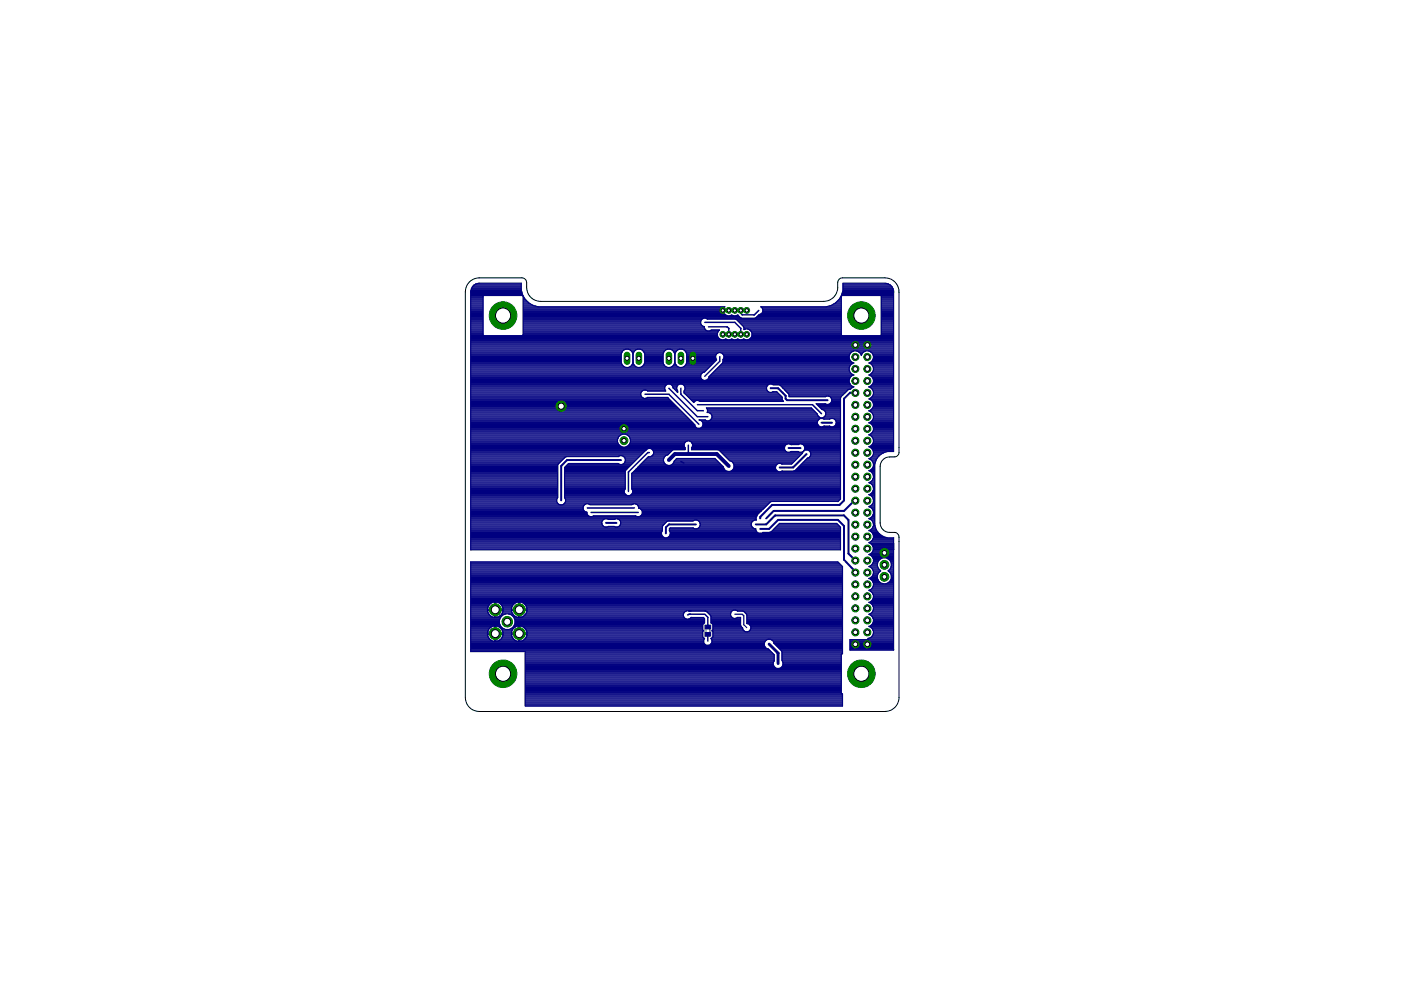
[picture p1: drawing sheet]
<svg xmlns="http://www.w3.org/2000/svg" width="297mm" height="210mm" viewBox="0 0 297 210" stroke-linecap="round" stroke-linejoin="round" font-family="sans-serif">
<path d="M149.4 132.5h1.3v2.4h-1.3zM149.7 133.3v.9M150.4 133.3v.9" fill="none" stroke="#808080" stroke-width=".21"/>
<g fill="#808080" stroke="#808080" stroke-width=".21">
<path d="M149.6 132.9h.9v.4h-.9z"/>
<path d="M149.6 134.1h.9v.5h-.9z"/>
</g>
<g fill="#000080" stroke="#000080" stroke-width=".21">
<path d="M149.5 134.1h1.1v.7h-1.1z"/>
<path d="M149.5 132.6h1.1v.7h-1.1z"/>
</g>
<g fill="none" stroke="#000080" stroke-width=".25">
<path d="M99.8 74.4h32.2M99.8 64.2h2.6M99.8 66.7h2.6M99.8 62.7h11.1M99.8 70h2.6M99.8 72h53.7l.4-.1 .4 .1M99.8 74h89.7M99.8 79.8h48.7M99.8 79.6h48.8M99.8 79.3h48.9M99.8 79.1h49M99.8 78.7h49.8"/>
<path d="M99.8 78.4h50M99.8 78.2h50.2M99.8 78h50.4M99.8 77.8h32.6M99.8 77.6h32.3M99.8 77.3h32.1M99.8 77.1h32M99.8 76.9h31.9M99.8 76.7h31.9M99.8 76.5h31.9M99.8 76.2h31.9M99.8 76h31.9"/>
<path d="M99.8 75.8h31.9M99.8 75.6h31.9M99.8 75.3h31.9M99.8 75.1h31.9M99.8 74.9h32M99.8 74.7h32M99.8 74.2h32.4M99.8 73.8h89.7M99.8 73.6h89.7M99.8 73.3h89.7M99.8 73.1h89.7M99.8 72.9h89.7"/>
<path d="M99.8 72.7h89.7M99.8 72.5h89.7M99.8 72.2h89.7M99.8 71.8h52.7M99.8 71.6h52.5M99.8 71.3h52.4M99.8 71.1h2.7M99.8 70.9h2.6M99.8 70.7h2.6M99.8 70.4h2.6M99.8 70.2h2.6M99.8 69.8h2.6"/>
<path d="M99.8 69.6h2.6M99.8 69.3h2.6M99.8 69.1h2.6M99.8 68.9h2.6M99.8 68.7h2.6M99.8 68.5h2.6M99.8 68.2h2.6M99.8 68h2.6M99.8 67.8h2.6M99.8 67.6h2.6M99.8 67.4h2.6M99.8 67.1h2.6"/>
<path d="M99.8 66.9h2.6M99.8 66.5h2.6M99.8 66.2h2.6M99.8 66h2.6M99.8 65.8h2.6M99.8 65.6h2.6M99.8 65.3h2.6M99.8 65.1h2.6M99.8 64.9h2.6M99.8 64.7h2.6M99.8 64.5h2.6M99.8 64h2.6"/>
<path d="M99.8 63.8h2.6M99.8 63.6h2.6M99.8 63.4h2.6M99.8 63.1h2.6M99.8 62.9h2.6M99.8 62.5h11M99.8 62.2h10.9M99.8 62h10.9M99.8 61.8h10.8M99.8 61.6h10.7M99.9 61.3h10.6M100 61.1h10.5"/>
<path d="M100.1 60.9h10.4M100.3 60.7h10.2M100.5 60.5h10M100.9 60.2h9.6M102.6 62.7l-.2 .1v8.2l.2 .2h8.2l.1-.2v-8.2l-.1-.1M110.8 62.5l-.3-1.1v-1.4h-8.8a1.84 1.84 0 0 0-1.9 1.9v54.7h78.4v-4.8l-.8-.8h-12.1l-1.8 1.8-.3 .1M110.8 62.5h.1M110.8 62.5l.5 1M110.8 71.1h41.3M110.9 64.2h1.2M110.9 66.7h42.9M110.9 70h38.8"/>
<path d="M110.9 70.9h41.2M110.9 70.7h41.2M110.9 70.4h41.3M110.9 70.2h41.4M110.9 69.8h38.6M110.9 69.6h38.5M110.9 69.3h38.4M110.9 69.1h38.1M110.9 68.9h37.8M110.9 68.7h37.7M110.9 68.5h37.6M110.9 68.2h37.6"/>
<path d="M110.9 68h37.7M110.9 67.8h37.8M110.9 67.6h38.1M110.9 67.4h46.1M110.9 67.1h45.9M110.9 66.9h43.3M110.9 66.5h42.6M110.9 66.2h42.6M110.9 66h42.5M110.9 65.8h42.5M110.9 65.6h42.5M110.9 65.3h42.6"/>
<path d="M110.9 65.1h42.7M110.9 64.9h2.7M110.9 64.7h2M110.9 64.5h1.6M110.9 64h1M110.9 63.8h.8M110.9 63.6h.6M110.9 63.4h.4M110.9 63.1h.2M110.9 62.9h.1M111.3 63.5h.1M111.3 63.5l.8 .7 1 .6"/>
<path d="M113.1 64.8h.1M113.1 64.8l1 .2h39.6l-.3 .6v.4M131.7 76.9a1.26 1.26 0 0 0 1.3 1 1.26 1.26 0 0 0 1.2-1M132.2 74.2l-.5 .8v1.9M132.7 74l-.5 .2M133.2 74l.8 .6 .2 .4M133.5 77.8h1.4M133.7 74.2h1M133.8 77.6h.8M133.9 74.4h.6M134 77.3h.4M134 74.7h.4"/>
<path d="M134.1 77.1h.2M134.1 74.9h.2M134.2 75v1.9M134.2 76.9h.1M134.2 76.7h.1M134.2 76.5h.1M134.2 76.2h.1M134.2 76h.1M134.2 75.8h.1M134.2 75.6h.1M134.2 75.3h.1M134.2 75.1h.1"/>
<path d="M134.2 76.9a1.26 1.26 0 0 0 1.3 1 1.26 1.26 0 0 0 1.2-1M134.7 74.2l-.5 .8M135.2 74l-.5 .2M135.7 74l.4 .2M136 77.8h5.3M136.1 74.2l.6 .8v1.9M136.2 74.2h4.9M136.3 77.6h4.6M136.4 74.4h4.5M136.5 77.3h4.3M136.5 74.7h4.2M136.6 77.1h4.1"/>
<path d="M136.6 74.9h4M136.7 76.9h3.9M136.7 76.7h3.9M136.7 76.5h3.9M136.7 76.2h3.9M136.7 76h3.9M136.7 75.8h3.9M136.7 75.6h3.9M136.7 75.3h3.9M136.7 75.1h3.9M140.6 76.9a1.25 1.25 0 0 0 1.2 1 1.25 1.25 0 0 0 1.2-1M141.1 74.2l-.5 .8v1.9"/>
<path d="M141.6 74l-.5 .2M142.1 74l.4 .2M142.4 77.8h1.4M142.5 74.2l.5 .8v1.9M142.5 74.2h1.1M142.7 77.6h.8M142.7 74.4h.7M142.9 77.3h.4M142.9 74.7h.4M143 77.1h.2M143 74.9h.2M143 76.9h.1"/>
<path d="M143 76.7h.1M143 76.5h.1M143 76.2h.1M143 76h.1M143 75.8h.1M143 75.6h.1M143 75.3h.1M143 75.1h.1M143.1 76.9a1.26 1.26 0 0 0 1.2 1 1.26 1.26 0 0 0 1.3-1M143.7 74.2l-.6 .8v1.9M144.1 74l-.4 .2M144.6 74l.5 .2"/>
<path d="M144.9 77.8h5.6M145.1 74.2l.5 .8v1.9M145.1 74.2h44.4M145.2 77.6h5.5M145.3 74.4h35.7M145.4 77.3h5.5M145.5 74.7h35M145.5 77.1h5.6M145.5 74.9h6.6M145.6 76.9h5.7M145.6 76.7h6M145.6 76.5h6.2"/>
<path d="M145.6 76.2h6.3M145.6 76h6.2M145.6 75.8h6.1M145.6 75.6h6.1M145.6 75.3h6.2M145.6 75.1h6.3M149.2 78.9a.91 .91 0 0 0-.7 .9 .91 .91 0 0 0 .7 .9M149.5 69.8l-.2-.6a.89 .89 0 0 1-.7-1.2 .89 .89 0 0 1 1.4-.3h5.9l1.7 1.5 .1 .7a1.12 1.12 0 0 1 1.6 .4M149.5 69.8a.89 .89 0 0 0 1.3 .2M149.8 67.6h28.6M150.4 79.8h30.1M150.6 79.6h30.3"/>
<path d="M150.8 70h1.7l-.2 .3M150.8 79.3h29.8M151.1 79.1h29.3M151.3 78.9h28.9M151.5 78.7h28.6M151.7 75.8l.2 .4M151.7 78.4h28.3M151.9 76.2l-2.5 2.7h-49.6M152 78.2h28M152.1 70.7v.4M152.1 71.1l.5 .8 .4 .1M152.1 74.9l.3-.1 .7 .1"/>
<path d="M152.1 74.9l-.3 .2-.1 .7M152.2 78h27.8M152.3 70.3l-.2 .4M152.4 77.8h27.7M152.6 77.6h27.6M152.8 77.3h27.6M153.1 77.1h27.5M153.1 74.9l.3 .2 .1 .7M153.1 74.9h27.2M153.2 76.9h27.7M153.3 76.2l-.1 .8-2.9 2.9a.9 .9 0 0 1-.7 .8M153.3 76.7h27.2"/>
<path d="M153.3 76.5h27M153.3 76.2h26.9M153.3 75.1h26.9M153.4 66l.1 .5M153.4 76h26.7M153.4 75.3h26.7M153.5 75.8l-.2 .4M153.5 75.8h26.5M153.5 75.6h26.5M153.5 72h1.2l.5-.1 .4 .1M153.5 66.5a1.17 1.17 0 0 0 1.7 .3l.4 .2 .8-.2M154.8 72h1.2l.4-.1 .4 .1"/>
<path d="M154.9 66.9h.5M156.1 72h1.2l.4-.1 .4 .1M156.1 66.9h.4M156.2 67.8h22.2M156.4 68h22M156.4 66.8h.1M156.4 66.8l.6 .6M156.6 68.2h21.8M156.8 68.5h21.6M157 67.4h3.3M157.1 68.7h21.3M157.3 68.9h21.1"/>
<path d="M157.5 69.1h20.9M157.7 69.3h20.7M157.7 69.8h.3M157.7 69.6h20.7M158.6 72h30.9M158.6 69.8h19.8M159 71.8h30.5M159 70h19.4M159.3 71.6h30.2M159.3 70.2h19.1M159.3 70.3l.1 .4M159.3 71.5l-.8 .5h-1.2"/>
<path d="M159.4 71.3h30.1M159.4 70.4h19M159.4 70.7v.4M159.4 71.1l-.1 .4M159.4 71.1h19.1M159.4 70.9h19M159.4 70.7h19M160.3 67.4h18.1M160.5 67.1h17.9M160.7 66.9h17.7M161.1 66.7h17.3M161.4 65.1h17"/>
<path d="M161.5 66.5h16.9M161.6 65.3h16.8M161.6 66.2h16.8M161.7 65.6h16.7M161.7 66h16.7M161.7 65.8h16.7M175.7 64.9h2.7M176.2 64.8h.1M176.2 64.8l-1 .2h-13.9a.89 .89 0 0 1 .4 1 .89 .89 0 0 1-.8 .7l-.6 .7M176.4 64.7h2M176.8 64.5h1.6M177.1 64.2h1.3"/>
<path d="M177.2 64.2l-1 .6M177.4 64h1M177.6 63.8h.8M177.8 63.6h.6M178 63.4h.4M178.1 63.1h.3M178.2 62.9h.2M178.4 62.7h11.1M178.5 62.5l.3-1.1v-1.4h8.8a1.87 1.87 0 0 1 1.9 1.7v34h-1.4l-.9 .4M178.5 62.5l-.6 1-.7 .7M178.5 62.5h.1M178.5 62.5h11"/>
<path d="M178.5 62.7l-.1 .1v8.2l.1 .2h8.2l.2-.2v-8.2l-.2-.1M178.5 62.2h11M178.6 62h10.9M178.7 61.8h10.8M178.7 61.6h10.7M178.8 61.3h10.6M178.8 61.1h10.5M178.8 60.9h10.4M178.8 60.7h10.2M178.8 60.5h10M178.8 60.2h9.6M180.3 76.4a1.31 1.31 0 0 1 .5-1.9 1.31 1.31 0 0 1 1.8 .9 1.31 1.31 0 0 1 2.2-.6 1.31 1.31 0 0 1-.6 2.2l.4 .1"/>
<path d="M180.3 76.4l.7 .6-.4 .1M180.6 77.1a1.31 1.31 0 0 0 0 2.2M180.6 79.3l.4 .2a1.3 1.3 0 0 0-1 1.3 1.3 1.3 0 0 0 1 1.2l-.7 .5-.5 .1-1.6 1.8v21.4l-.5 .5h-14.1l-.3 .1M181.7 74.4h1.8M182.2 74.7h.9M182.4 74.9h.5M182.5 75.1h.2M182.6 75.3h.1M184.3 74.4h5.2M184.4 79.6h5.1M184.4 76.9h5.1M184.6 79.3h4.9"/>
<path d="M184.6 77.1h4.9M184.6 77.1a1.31 1.31 0 0 1 0 2.2M184.6 79.3l-.4 .2a1.31 1.31 0 0 1 1 1.3 1.31 1.31 0 0 1-1 1.2l.4 .2M184.7 74.7h4.8M184.7 79.8h4.8M184.7 76.7h4.8M184.8 79.1h4.7M184.8 77.3h4.7M184.9 74.9h4.6M185 76.5h4.5M185 78.9h4.5M185 77.6h4.5"/>
<path d="M185.1 76.2h4.4M185.1 75.1h4.4M185.1 78.7h4.4M185.1 77.8h4.4M185.1 75.3h4.4M185.2 76h4.3M185.2 78.4h4.3M185.2 78.2h4.3M185.2 78h4.3M185.2 75.8h4.3M185.2 75.6h4.3M186.8 71.1h2.7"/>
<path d="M186.9 64.2h2.6M186.9 66.7h2.6M186.9 70h2.6M186.9 70.9h2.6M186.9 70.7h2.6M186.9 70.4h2.6M186.9 70.2h2.6M186.9 69.8h2.6M186.9 69.6h2.6M186.9 69.3h2.6M186.9 69.1h2.6M186.9 68.9h2.6"/>
<path d="M186.9 68.7h2.6M186.9 68.5h2.6M186.9 68.2h2.6M186.9 68h2.6M186.9 67.8h2.6M186.9 67.6h2.6M186.9 67.4h2.6M186.9 67.1h2.6M186.9 66.9h2.6M186.9 66.5h2.6M186.9 66.2h2.6M186.9 66h2.6"/>
<path d="M186.9 65.8h2.6M186.9 65.6h2.6M186.9 65.3h2.6M186.9 65.1h2.6M186.9 64.9h2.6M186.9 64.7h2.6M186.9 64.5h2.6M186.9 64h2.6M186.9 63.8h2.6M186.9 63.6h2.6M186.9 63.4h2.6M186.9 63.1h2.6"/>
<path d="M186.9 62.9h2.6M99.8 95.1h37.6M99.8 95.3h37.3M99.8 96.4h36.1M99.8 100h18.4M99.8 82.9h36.4M99.8 82.7h41.2M99.8 85.8h43.2M99.8 81.6h41.5M99.8 85.1h42.6M99.8 88.9h46.4M99.8 98.4h18.5"/>
<path d="M99.8 80.7h80.2M99.8 99.8h18.4M99.8 99.5h18.4M99.8 99.3h18.4M99.8 99.1h18.4M99.8 98.9h18.4M99.8 98.7h18.4M99.8 98.2h18.7M99.8 98h18.9M99.8 97.8h19.2M99.8 97.6h19.4M99.8 97.3h19.6"/>
<path d="M99.8 97.1h19.8M99.8 96.9h20.1M99.8 96.7h31.6M99.8 96.2h36.3M99.8 96h36.6M99.8 95.8h36.8M99.8 95.5h37M99.8 94.9h45.4M99.8 94.7h31.9M99.8 94.4h31.6M99.8 94.2h31.3M99.8 94h31.2"/>
<path d="M99.8 93.8h31.2M99.8 93.6h31.1M99.8 93.3h31.1M99.8 93.1h31.1M99.8 92.9h31.2M99.8 92.7h31.3M99.8 92.4h31.5M99.8 92.2h31.8M99.8 92h78.4M99.8 91.8h78.4M99.8 91.5h78.4M99.8 91.3h78.4"/>
<path d="M99.8 91.1h78.4M99.8 90.9h78.4M99.8 90.7h47.8M99.8 90.4h47.6M99.8 90.2h47.5M99.8 90h47.5M99.8 89.8h47.2M99.8 89.6h47M99.8 89.3h46.8M99.8 89.1h46.6M99.8 88.7h46.1M99.8 88.4h45.9"/>
<path d="M99.8 88.2h45.7M99.8 88h45.5M99.8 87.8h45.2M99.8 87.5h45M99.8 87.3h44.8M99.8 87.1h44.6M99.8 86.9h44.3M99.8 86.7h44.1M99.8 86.4h43.9M99.8 86.2h43.7M99.8 86h43.5M99.8 85.6h43"/>
<path d="M99.8 85.3h42.8M99.8 84.9h42.4M99.8 84.7h42.1M99.8 84.4h36.7M99.8 84.2h36.3M99.8 84h36.2M99.8 83.8h36.1M99.8 83.6h36M99.8 83.3h36.1M99.8 83.1h36.2M99.8 82.4h41.1M99.8 82.2h41.1"/>
<path d="M99.8 82h41.2M99.8 81.8h41.3M99.8 81.3h80.4M99.8 81.1h80.3M99.8 80.9h80.2M99.8 80.5h49M99.8 80.2h48.9M99.8 80h48.8M118.2 98.7l1.6-1.8 .3-.1h11a.94 .94 0 0 1 1.3 .1 .94 .94 0 0 1 0 1.3 .94 .94 0 0 1-1.3 .1h-10.6l-.8 .8v6.4a.89 .89 0 0 1 .1 1.1M118.2 98.7v6.8a.95 .95 0 0 0 .2 1.4 .95 .95 0 0 0 1.4-.3M119.7 100h12.9M119.7 99.8h12.9"/>
<path d="M119.7 99.5h13.1M119.7 99.3h13.3M119.7 99.1h13.6M120 98.9h13.5M120.2 98.7h13.5M120.4 98.4h11M130.9 93.2l.2 1M131.1 92.6a1.4 1.4 0 0 1 2.4 0M131.1 92.6l-.2 .6M132 98.4h1.9M132 96.7h3.7M132.3 98.2h1.9"/>
<path d="M132.3 96.9h3.2M132.5 98h1.9M132.5 97.1h2.8M132.6 99.9v3.7l-.2 .8M132.6 97.8h2M132.6 97.6h2.2M132.6 97.3h2.4M132.9 99.5h.1M132.9 94.7h12.2M133 92.2h45.2M133.2 94.4h11.9M133.3 92.4h44.9"/>
<path d="M133.4 94.2h11.7M133.5 92.6a1.4 1.4 0 0 1-.4 2 1.4 1.4 0 0 1-2-.4M133.5 92.7h44.7M133.5 94h11.6M133.6 92.9h44.6M133.6 93.8h11.7M133.6 93.1h44.6M133.7 93.6h11.9M133.7 93.3h44.5M134.3 100h30.8M134.5 99.8h19.4M134.7 99.5h18.9"/>
<path d="M135 99.3h18.5M135.2 99.1h18.2M135.4 98.9h17.8M135.6 98.7h5.9M135.9 98.4h5.2M136.1 98.2h4.8M136.3 98h4.5M136.5 97.8h4.2M136.6 82.7a.9 .9 0 0 0-.7 1.3 .9 .9 0 0 0 1.4 .3h4.2l5.8 5.7 .1 .4M136.8 97.6h3.9M136.8 95.6h.1M137 97.3h3.7"/>
<path d="M137 84.4h4.7M137 95.4h.1M137.2 97.1h3.6M137.4 96.9h3.5M137.9 95.1h7.4M138.2 96.7h2.9M138.5 96.4h3M138.5 95.5h4M138.5 96.2h3.3M138.6 95.8a.9 .9 0 0 1-1.1 1l-3.6 3.6v3.2a.9 .9 0 0 1-.5 1.5M138.6 95.8a.91 .91 0 0 0-1.4-.6l-4.6 4.7M138.6 96h3.4"/>
<path d="M138.6 95.8h3.7M140.7 97.8a1.17 1.17 0 0 0 1.1 .9 1.17 1.17 0 0 0 1.2-.9M140.7 97.3v.5M141.3 81.6l.3-.2 .7 .2M141.3 81.6a.89 .89 0 0 0-.2 1.3h-3.8l-.4-.2M142.1 98.7h10.9M142.3 81.6h1.6M142.3 81.6l.4 .6M142.5 98.4h10.3M142.5 81.8h1.1M142.6 82h.9M142.7 82.2l1 1v-.3"/>
<path d="M142.7 82.2h.8M142.7 98.2h9.9M142.9 98h9.5M142.9 95.3l-.3 .2-1 .9a1.16 1.16 0 0 0-.9 .9M142.9 82.4h.6M143 97.8l.5-.6h8.1l1.8 1.8M143 97.8h9.1M143.2 82.7h.4M143.2 97.6h8.7M143.4 82.9h.3M143.4 97.3h8.3M143.6 83.1h.1"/>
<path d="M143.8 81.6l.4-.2 .7 .2M143.8 81.6a.89 .89 0 0 0-.1 1.3M144.8 81.6h18.1M144.9 81.6l.2 .2M145 82.9v.4l2.1 2M145 82.9h17.7M145 83.1h18M145.1 94.2a.91 .91 0 0 1 .8-.7 .91 .91 0 0 1 .9 .7M145.1 94.2l.1 .7M145.1 83.3h19.9M145.1 81.8h17.6M145.1 81.8a.84 .84 0 0 1-.1 1.1"/>
<path d="M145.2 82.7h17.4M145.2 94.9l.1 .4h-7M145.2 82h17.4M145.2 82.4h17.3M145.2 82.2h17.3M145.3 83.6h19.9M145.5 83.8h19.9M145.7 84h19.9M146 84.2h19.8M146.2 84.4h19.6M146.3 93.6h31.9M146.4 84.7h19.4"/>
<path d="M146.6 93.8h31.6M146.6 95.1h19.7M146.6 84.9h19.3M146.7 94.9l-.1 .4h19.8M146.7 94.9h19.6M146.7 94h31.5M146.8 94.7h19.6M146.8 94.2l-.1 .7M146.8 94.4h19.7M146.8 94.2h20M146.9 85.1h.4M147.1 85.3h.1"/>
<path d="M147.4 90.4a.91 .91 0 0 0 1.5 0M148.2 89l1.4 .1M148.2 89h.1M148.3 89a.9 .9 0 0 1 .6 1.4M148.5 89.1h1.1M148.7 90.7h29.5M148.8 89.3h24.5M148.9 90.4h25M149 89.6h24.3M149 90.2h24.5M149.1 90h24.3M149.1 89.8h24.2"/>
<path d="M149.9 86.7h22.3M150 87.3h22.8M150 86.9h22.4M150 86.9l-.1 .6a.9 .9 0 0 1 1.1 1 .9 .9 0 0 1-1.4 .6M150 86.9l-.2-.4h22.2l1.3 1.3M150 87.1h22.6M150 80.5h30.1M150.2 80.2h30M150.3 80h30M150.5 87.5h22.6M150.5 89.1h22.9M150.7 87.8h22.6"/>
<path d="M150.8 88.9h22.9M150.9 88h22.5M150.9 88.7h27.3M151 88.4h22.7M151 88.2h22.4M152.2 95.3l.3 .2 2.2 2.2M152.6 95.5h13.9M152.8 95.8h13.9M153 96h17.2M153.2 96.2h16.8M153.4 99h.1M153.4 99l.5 .8"/>
<path d="M153.5 96.4h16.3M153.7 96.7h15.9M153.9 99.8l.4 .1M153.9 96.9h15.5M154.1 97.1h15M154.3 97.3h14.6M154.6 97.6h14.1M154.7 97.7h.1M154.7 97.7a1.16 1.16 0 0 1 .9 .9 1.16 1.16 0 0 1-.4 1.2M155 97.8h13.5M155.2 99.8l-.5 .1M155.2 99.8h9.5"/>
<path d="M155.3 98h13M155.4 99.5h9.1M155.5 98.2h12.5M155.5 99.3h8.9M155.6 98.4h9.1M155.6 99.1h8.8M155.6 98.9h8.8M155.6 98.7h8.9M162.9 81.6l.3-.2 .7 .2M162.9 81.6a.9 .9 0 0 0-.3 1.2 .9 .9 0 0 0 1.3 .3h.8l1.1 1.1M163.8 83.1h.9M163.9 81.6h16.4"/>
<path d="M163.9 81.6h.1M164.4 99.3a.9 .9 0 0 0 1.4 .6M164.5 98.6l-.1 .7M165.1 81.6l.3 .1 1.8 1.8 .1 .6h7.6M165.5 81.8h15M165.5 100h12.7M165.7 82h15.3M165.8 99.9h.1M165.8 84.2v.5l.3 .4h-17.7a.88 .88 0 0 0-1.3 .2M165.9 82.2h14.7M166.2 82.4h14.2M166.4 82.7h13.4"/>
<path d="M166.6 82.9h13M166.8 83.1h12.5M167 83.3h12.1M167.2 83.6h11.7M167.3 84h7.9M167.3 83.8h11.4M167.6 94.2h1.7M167.7 95.8h1.6M168.5 99.8h9.7M168.6 99.8l-2.8 .1M168.8 99.5h9.4M169 99.3h9.2"/>
<path d="M169.2 99.1h9M169.2 95.8l.4 .1 .6-.1M169.4 98.9h8.8M169.7 98.7h8.5M169.9 98.4h8.3M170.1 96.1l-2.2 2.3h-2.1a.91 .91 0 0 0-1.3 .2M170.1 96.1h.1M170.1 98.2h8.1M170.2 94.2h8M170.2 95.8h.1M170.3 95.8l-.2 .3M170.3 98h7.9"/>
<path d="M170.4 94.4h7.8M170.5 95.5h.1M170.5 95.5a.9 .9 0 0 0-.1-1.1 .9 .9 0 0 0-1.2-.1h-1.5a.9 .9 0 0 0-1.4 .7 .9 .9 0 0 0 1.4 .7l1.5 .1M170.5 95.5l-.2 .3M170.5 95.5a.91 .91 0 0 1 1.3 .3M170.6 95.3h7.6M170.6 97.8h7.6M170.6 94.7h7.6M170.6 95.1h7.6M170.6 94.9h7.6M170.8 97.6h7.4M171 97.3h7.2"/>
<path d="M171.3 97.1h6.9M171.5 95.5h6.7M171.7 96.9h6.5M171.8 95.8a.89 .89 0 0 1-.6 1.4l-2.6 2.6M171.8 95.8h6.4M171.8 96.7h6.4M171.9 96h6.3M171.9 96.4h6.3M171.9 96.2h6.3M173.2 85.8h5M173.3 87.8l.1 .4M173.3 89.8a.92 .92 0 0 0 1.4 .5l1.2 .1a.92 .92 0 0 0 1.4-.6"/>
<path d="M173.4 89.1l-.1 .7M173.4 89.1a.9 .9 0 0 1 1.3-.2h1.2a.93 .93 0 0 1 1.3 .2M173.4 86h4.8M173.7 86.2h4.5M173.9 86.4h4.3M174.1 86.7h4.1M174.5 90.4h1.6M174.5 86.9h3.7M174.7 88.4h3.5M174.8 87.1h3.4M174.9 88.2h3.3M174.9 85.6h-1.9l1.3 1.2a.89 .89 0 0 1 .7 1.4 .89 .89 0 0 1-1.6 0"/>
<path d="M174.9 85.6h.1M174.9 85.6l.4 .1M174.9 84.1a.92 .92 0 0 1 1.4 .6M174.9 84.1h.1M175 87.3h3.2M175 88h3.2M175.1 87.8h3.1M175.1 87.5h3.1M175.7 84h2.7M176 85.6h2.2M176.1 84.2h2.2M176.2 85.3l-.6 .4"/>
<path d="M176.2 85.3h2M176.3 84.4h1.9M176.3 85.1h1.9M176.3 84.7l-.1 .6M176.3 84.9h1.9M176.3 84.7h1.9M176.7 90.4h1.5M176.9 88.9h1.3M177.1 90.2h1.1M177.2 89.1l.1 .7M177.2 89.1h1M177.2 90h1"/>
<path d="M177.2 89.3h1M177.3 89.8h.9M177.3 89.6h.9M184.2 87.1a1.33 1.33 0 0 1 .8 2M184.2 87.1h5.3M184.3 99.8h1.2M184.3 92.2h5.2M184.3 82h5.2M184.4 97.3h1.5M184.4 94.7h5.1M184.4 84.7h5.1M184.4 89.6h5.1"/>
<path d="M184.5 89.8h5M184.5 84.4h5M184.6 94.9h4.9M184.6 97.1h1.4M184.6 82.2l.6 .8v.6M184.6 92l-.4 .2a1.31 1.31 0 0 1 1 1.3 1.31 1.31 0 0 1-1 1.2 1.31 1.31 0 0 1 1 1.1 1.31 1.31 0 0 1-.6 1.3M184.6 97.1l-.4 .2a1.31 1.31 0 0 1 1 1.2 1.31 1.31 0 0 1-1 1.3l.4 .2M184.6 100l.6 .8v.5M184.6 100h.9M184.6 92h4.9M184.6 82.2h4.9M184.7 87.3h4.8"/>
<path d="M184.7 86.9h4.8M184.7 99.5h.8M184.7 92.4h4.8M184.7 81.8h4.8M184.7 97.6h1M184.7 94.4h4.8M184.8 89.3h4.7M184.8 84.9h4.7M184.8 90h4.7M184.8 84.2h4.7M184.8 95.1h4.7M184.8 96.9h1.4"/>
<path d="M184.8 82.4h4.7M184.9 91.8h4.6M184.9 87.5h4.6M184.9 86.7h4.6M184.9 92.7h4.6M184.9 81.6h4.6M184.9 99.3h.6M185 97.8h.7M185 94.2h4.5M185 80h4.5M185 85.1a1.28 1.28 0 0 1-.8 2M185 90.2l.2 .5"/>
<path d="M185 89.1l-.8 .5 .8 .6M185 84l-.8 .6 .8 .5M185 85.1h4.5M185 89.1h4.5M185 90.2h4.5M185 84h4.5M185 95.3h4.5M185 82.7h4.5M185 96.7h1.4M185 91.5h4.5M185 87.8h4.5M185 86.4h4.5"/>
<path d="M185.1 99.1h.4M185.1 98h.5M185.1 94h4.4M185.1 92.9h4.4M185.1 81.3h4.4M185.1 80.2h4.4M185.1 88.9h4.4M185.1 90.4h4.4M185.1 85.3h4.4M185.1 83.8h4.4M185.1 96.4h1.5M185.1 95.5h4.4"/>
<path d="M185.1 82.9h4.4M185.1 91.3h4.4M185.1 88h4.4M185.1 86.2h4.4M185.1 98.9h.4M185.1 98.2h.4M185.1 93.1h4.4M185.1 81.1h4.4M185.1 80.5h4.4M185.2 93.8h4.3M185.2 88.7h4.3M185.2 85.6h4.3"/>
<path d="M185.2 90.7v.5l-.6 .8M185.2 83.6l-.2 .4M185.2 85.8h4.3M185.2 98.4h.3M185.2 80.7h4.3M185.2 98.7h.3M185.2 96.2h1.7M185.2 96h2.1M185.2 95.8h2.8M185.2 93.6h4.3M185.2 93.3h4.3M185.2 91.1h4.3"/>
<path d="M185.2 90.9h4.3M185.2 90.7h4.3M185.2 88.4h4.3M185.2 88.2h4.3M185.2 86h4.3M185.2 83.6h4.3M185.2 83.3h4.3M185.2 83.1h4.3M185.2 80.9h4.3M185.8 97.4l-.3 1v13M185.8 97.4v.1M186.4 96.6h.1"/>
<path d="M186.4 96.6l-.6 .8M187.2 96.1h.1M187.2 96.1l-.8 .5M99.8 120h78.7M99.8 119.8h78.5M99.8 119.5h78.2M99.8 119.3h78M99.8 113.1h40.5M99.8 112.9h40.5M99.8 105.1h18.4M99.8 109.5h60.6M99.8 109.3h24.9"/>
<path d="M99.8 107.8h23.8M99.8 110h60.5M99.8 111.8h40.6M99.8 116.4h78.4M99.8 116.2h78.4M99.8 116h78.4M99.8 115.8h78.4M99.8 115.5h78.4M99.8 115.3h78.4M99.8 115.1h78.4M99.8 114.9h78.4M99.8 114.7h78.4"/>
<path d="M99.8 114.4h78.4M99.8 114.2h78.4M99.8 114h41.1M99.8 113.8h40.7M99.8 113.5h40.6M99.8 113.3h40.5M99.8 112.6h40.6M99.8 112.4h40.6M99.8 112.2h40.6M99.8 112h40.6M99.8 111.5h28.1M99.8 111.3h27.9"/>
<path d="M99.8 111.1h27.8M99.8 110.9h27.8M99.8 110.7h27.8M99.8 110.4h27.9M99.8 110.2h28.1M99.8 109.8h60.5M99.8 109.1h24.7M99.8 108.9h24.6M99.8 108.6h24.6M99.8 108.4h24.2M99.8 108.2h24M99.8 108h23.9"/>
<path d="M99.8 107.5h23.8M99.8 107.3h23.9M99.8 107.1h24.1M99.8 106.9h18.6M99.8 106.7h18.4M99.8 106.4h18.3M99.8 106.2h18.2M99.8 106h18.2M99.8 105.8h18.3M99.8 105.5h18.4M99.8 105.3h18.4M99.8 104.9h18.4"/>
<path d="M99.8 104.6h18.4M99.8 104.4h18.4M99.8 104.2h18.4M99.8 104h18.4M99.8 103.8h18.4M99.8 103.5h18.4M99.8 103.3h18.4M99.8 103.1h18.4M99.8 102.9h18.4M99.8 102.7h18.4M99.8 102.4h18.4M99.8 102.2h18.4"/>
<path d="M99.8 102h18.4M99.8 101.8h18.4M99.8 101.5h18.4M99.8 101.3h18.4M99.8 101.1h18.4M99.8 100.9h18.4M99.8 100.7h18.4M99.8 100.4h18.4M99.8 100.2h18.4M119.5 106.9h4.7M119.7 105.1h58.5M119.7 105.3h58.5"/>
<path d="M119.7 104.9h13M119.7 104.6h12.8M119.7 104.4h12.7M119.7 104.2h12.7M119.7 104h12.7M119.7 103.8h12.8M119.7 103.5h12.9M119.7 103.3h12.9M119.7 103.1h12.9M119.7 102.9h12.9M119.7 102.7h12.9M119.7 102.4h12.9"/>
<path d="M119.7 102.2h12.9M119.7 102h12.9M119.7 101.8h12.9M119.7 101.5h12.9M119.7 101.3h12.9M119.7 101.1h12.9M119.7 100.9h12.9M119.7 100.7h12.9M119.7 100.4h12.9M119.7 100.2h12.9M119.7 105.5h58.5M119.7 106.7h43.4"/>
<path d="M119.8 106.4h43.5M119.8 105.8h58.4M119.9 106.2h57.9M119.9 106h58.1M123.6 107.5a.88 .88 0 0 1 1.5-.5h8.8a.88 .88 0 0 1 1.5 .5M123.6 107.5l.2 .7M123.8 108.2l.6 .4a.85 .85 0 0 0 .7 .9M124.8 106.9h9.4M125.5 109.5l.4-.2h8.8l.4 .2M128.3 110a.9 .9 0 0 0-.7 .9 .9 .9 0 0 0 .7 .9M128.7 110l.3 .1h1.2l.3-.1M129 111.6l-.3 .2"/>
<path d="M129 111.6h.1M129 111.6h1.2l.3 .2M130.9 110a.91 .91 0 0 1 .7 .9 .91 .91 0 0 1-.7 .9M131.3 111.5h9.2M131.3 110.2h29M131.5 111.3h9.2M131.5 110.4h15.5M131.6 111.1h9.3M131.6 110.7h9.7M131.6 110.9h9.5M132.4 104.4l.3 .6 .4 .1M133.8 104.9h44.4"/>
<path d="M133.9 103.5h44.3M133.9 103.3h44.3M133.9 103.1h44.3M133.9 102.9h44.3M133.9 102.7h44.3M133.9 102.4h44.3M133.9 102.2h44.3M133.9 102h44.3M133.9 101.8h44.3M133.9 101.5h44.3M133.9 101.3h44.3M133.9 101.1h44.3"/>
<path d="M133.9 100.9h44.3M133.9 100.7h44.3M133.9 100.4h44.3M134 104.6h44.2M134 103.8h44.2M134.1 100.2h44.1M134.1 104.4h44.1M134.1 104h44.1M134.1 104.2h44.1M134.9 106.9h28M135.2 107.1h27.4M135.3 107.3h27.1"/>
<path d="M135.4 107.5v.3h26.6M135.4 107.5h26.8M135.5 107.8a.91 .91 0 0 1 .7 .8 .91 .91 0 0 1-.7 .9M135.9 109.3h24.6M135.9 108h25.9M136.1 109.1h24.5M136.1 108.2h25.4M136.2 108.9h24.7M136.2 108.6h24.9M136.2 108.4h25.1M140.3 112.9a.95 .95 0 0 0 .9 1.1 .95 .95 0 0 0 .9-1.1M141.5 114h36.7"/>
<path d="M141.8 113.8h36.4M141.9 112.4h18.4M141.9 112.2h18.3M142 113.5h36.2M142 112.6h18.4M142.1 112h4.9M142.1 113.3h36.1M142.1 113.1h36.1M142.1 112.9h18.5M147 110.4a.93 .93 0 0 1 1.3 .3M147 112l.3 .1 .8-.1M147 110.4h-5.3l-1.1 1-.3 1.5"/>
<path d="M147 112l-4.9-.1a.7 .7 0 0 0 0 1M148.1 112h11.6M148.1 110.4h11.6M148.3 111.8h11.2M148.3 110.7a.96 .96 0 0 1-.2 1.3M148.3 110.7h11.1M148.4 111.5h11M148.4 110.9h10.9M148.5 111.3h10.8M148.5 111.1h10.8M159.4 110.7a.94 .94 0 0 0 .3 1.3M159.7 112l.5 .1a.92 .92 0 0 0 .5 .9 .92 .92 0 0 0 1.1-.1h16.4"/>
<path d="M160.3 109.7l.1 .6h-.4l-.6 .4M160.5 109.4l-.2 .3M163.1 106.6l-2.6 2.8M163.3 106.4l-.2 .2M163.6 112.6h14.6M163.8 112.4h14.4M164.1 112.2h14.1M164.3 112h13.9M164.5 111.8h13.7M164.7 111.5h13.2M165 111.3h12.7M165.2 111.1h12.3"/>
<path d="M184.2 104.9a1.31 1.31 0 0 1 1 1.3 1.31 1.31 0 0 1-1 1.2l.8 .5M184.2 104.9h1.3M184.3 110h1.2M184.3 117.5h5.2M184.3 115.1h5.2M184.4 112.4h1.5M184.4 102.4h1.1M184.4 107.3h1.1M184.5 120h1.5M184.5 107.5h1M184.5 102.2h1M184.6 112.6h1.4"/>
<path d="M184.6 114.9h4.9M184.6 109.8l-.4 .2a1.31 1.31 0 0 1 1 1.2 1.31 1.31 0 0 1-1 1.3l.8 .5 .2 .5M184.6 114.9l-.4 .1a1.32 1.32 0 0 1 1 1.6M184.6 117.8l.6 .8v.5M184.6 109.8h.9M184.6 117.8h4.9M184.7 105.1h.8M184.7 104.6h.8M184.7 110.2h.8M184.7 117.3h4.8M184.7 115.3h4.8M184.7 112.2h1"/>
<path d="M184.8 107.1h.7M184.8 102.7h.7M184.8 107.8h.7M184.8 119.8h1.2M184.8 102h.7M184.8 112.9h1.4M184.8 114.7h4.7M184.8 100.2h.7M184.8 118h4.7M184.9 109.5h.6M184.9 105.3h.6M184.9 104.4h.6"/>
<path d="M184.9 110.4h.6M184.9 117.1h4.6M185 115.5h4.5M185 112h.7M185 102.9a1.3 1.3 0 0 1-.8 2M185 107.9l.2 .5M185 106.9h.5M185 102.9h.5M185 119.5h1M185 108h.5M185 101.8h.5M185 113.1h1.4"/>
<path d="M185 109.3h.5M185 114.4h4.5M185 100.4h.5M185 118.2h4.5M185 110.7h.5M185 105.5h.5M185 104.2h.5M185.1 111.8h.5M185.1 115.8h4.4M185.1 116.9h4.4M185.1 119.3h1M185.1 108.2h.4"/>
<path d="M185.1 106.7h.4M185.1 103.1h.4M185.1 101.5h.4M185.1 114.2h4.4M185.1 113.3h1.5M185.1 109.1h.4M185.1 105.8h.4M185.1 104h.4M185.1 100.7h.4M185.1 118.4h1.8M185.1 116h4.4M185.1 110.9h.4"/>
<path d="M185.1 116.6h4.4M185.2 111.5h.3M185.2 106.4h.3M185.2 103.3h.3M185.2 119.1h1M185.2 116.6h4.3M185.2 108.4v.5l-.6 .9M185.2 113.5v.5l-.6 .9M185.2 101.3l-.2 .5-.8 .5 .8 .6M185.2 116.4h4.3M185.2 116.2h4.3M185.2 114h2.8"/>
<path d="M185.2 113.8h2.1M185.2 113.5h1.7M185.2 111.3h.3M185.2 111.1h.3M185.2 108.9h.3M185.2 108.6h.3M185.2 108.4h.3M185.2 106.2h.3M185.2 106h.3M185.2 103.8h.3M185.2 103.5h.3M185.2 101.3h.3"/>
<path d="M185.2 101.1h.3M185.2 100.9h.3M185.2 119.1l-.2 .5-.8 .5 .8 .5M185.2 116.6l-.6 .8-.4 .2 .4 .2M185.2 118.9h1.1M185.2 118.6h1.3M185.5 111.4l.3 .9M185.8 112.3v.1M185.8 112.3l.6 .8M186.4 113.1v.1M186.4 113.1l.8 .6M187.2 113.7l.9 .3h1.4v23.8h-9.3v-2.2h3.8v-.2a1.3 1.3 0 0 0 1.2-1.2 1.3 1.3 0 0 0-1-1.4l.8-.5 .2-.5"/>
<path d="M187.2 113.7h.1M188.2 118.4h1.3M188.5 118.6h1M188.7 118.9h.8M188.8 119.1h.7M188.9 119.3h.6M189 120h.5M189 119.8h.5M189 119.5h.5M99.8 129.3h5.1M99.8 131.1h6.2M99.8 130.9h4.7"/>
<path d="M99.8 132.2h6.1M99.8 129.5h3.6M99.8 130.2h3.8M99.8 134.2h49.2M99.8 135.5h4M99.8 131.3h6.2M99.8 138h63.5M99.8 137.8h63.3M99.8 137.5h62.9M99.8 137.3h62.5M99.8 137.1h62.4M99.8 136.9h62.3"/>
<path d="M99.8 136.6h49.7M99.8 136.4h49.5M99.8 136.2h49.4M99.8 136h4.8M99.8 135.7h4.3M99.8 135.3h3.9M99.8 135.1h3.7M99.8 134.9h3.6M99.8 134.6h3.6M99.8 134.4h5.1M99.8 134h3.6M99.8 133.8h3.7"/>
<path d="M99.8 133.5h3.8M99.8 133.3h3.9M99.8 133.1h4.1M99.8 132.9h4.5M99.8 132.7h6.3M99.8 132.4h6.2M99.8 132h6.1M99.8 131.8h6.1M99.8 131.5h6.1M99.8 130.6h4.3M99.8 130.4h4M99.8 130h3.7"/>
<path d="M99.8 129.8h3.6M99.8 129.1h3.6M99.8 128.9h3.6M99.8 128.7h3.7M99.8 128.4h3.8M99.8 128.2h3.9M99.8 128h4.2M99.8 127.8h4.6M99.8 127.5h78.8M99.8 127.3h78.8M99.8 127.1h78.8M99.8 126.9h78.8"/>
<path d="M99.8 126.6h78.8M99.8 126.4h78.8M99.8 126.2h78.8M99.8 126h78.8M99.8 125.8h78.8M99.8 125.5h78.8M99.8 125.3h78.8M99.8 125.1h78.8M99.8 124.9h78.8M99.8 124.7h78.8M99.8 124.4h78.8M99.8 124.2h78.8"/>
<path d="M99.8 124h78.8M99.8 123.8h78.8M99.8 123.5h78.8M99.8 123.3h78.8M99.8 123.1h78.8M99.8 122.9h78.8M99.8 122.6h78.8M99.8 122.4h78.8M99.8 122.2h78.8M99.8 122h78.8M99.8 121.8h78.8M99.8 121.5h78.8"/>
<path d="M99.8 121.3h78.8M99.8 121.1h78.8M99.8 120.9h78.8M99.8 120.6h78.8M99.8 120.4h78.8M99.8 120.2h78.8M103.5 135.1l-.1-.6h3.3l-.2 .6M103.5 135.1l.6 .6M103.6 130.2l-.2-.8h3.3l-.3 .8M103.6 130.2l.5 .5M104.3 132.9a1.7 1.7 0 0 0-.9 1.3M104.3 132.9l.6-.2v3.3l-.8-.3"/>
<path d="M104.9 130.9h.2M104.9 129.5h.2M104.9 130.2h.2M104.9 135.5h.2M104.9 136h.2M104.9 135.7h.2M104.9 135.3h.2M104.9 135.1h.2M104.9 134.9h.2M104.9 134.6h.2M104.9 134h.2M104.9 133.8h.2"/>
<path d="M104.9 133.5h.2M104.9 133.3h.2M104.9 133.1h.2M104.9 132.9h.2M104.9 130.6h.2M104.9 130.4h.2M104.9 130h.2M104.9 129.8h.2M104.9 129.1h.2M104.9 128.9h.2M104.9 128.7h.2M104.9 128.4h.2"/>
<path d="M104.9 128.2h.2M104.9 128h.2M104.9 127.8h.2M105.1 129.3h4.9M105.1 134.4h4.9M105.3 136h4.4M105.5 130.9h.7M105.7 127.8h3.7M105.7 132.9h.6M105.7 132.9l-.6-.2v3.3h.2M105.7 132.9a1.7 1.7 0 0 1 1 1.3M105.9 131.5a1.69 1.69 0 0 0 1.6 2 1.69 1.69 0 0 0 1.7-2"/>
<path d="M105.9 135.7h3.3M105.9 135.7l-.6 .3M105.9 130.6h.5M106 128h3.1M106.1 133.1h.4M106.2 135.5h2.7M106.2 130.4h.4M106.3 128.2h2.5M106.3 133.3h.5M106.4 135.3h2.3M106.4 130.2l-.7 .6-.6 .1v-3.3a1.68 1.68 0 0 1 1.6 1.6h-3.3a1.67 1.67 0 0 1 1.5-1.6v3.3l-.8-.2M106.4 130.2h.7"/>
<path d="M106.4 128.4h2.3M106.4 133.5h2.2M106.5 135.1l-.6 .6M106.5 135.1h2.1M106.5 130h2.1M106.5 128.7h2M106.6 133.8h1.9M106.6 134.9h1.9M106.6 129.8h1.9M106.6 134h1.9M106.6 128.9h1.9M106.6 129.5h1.8"/>
<path d="M106.6 134.6h1.9M106.7 129.1h1.7M108 130.2h.7M108.3 133.3h.5M108.5 130.4h.4M108.6 135.1l-.2-.6h3.3l-.1 .6M108.6 133.1h.4M108.7 130.2l-.3-.8h3.3l-.2 .8M108.7 130.2l.5 .5M108.7 130.6h.4M108.8 132.9h.5M108.9 130.9h.7"/>
<path d="M108.9 130.9l.3 .6M108.9 130.9a1.69 1.69 0 0 0-1.7-.7 1.69 1.69 0 0 0-1.3 1.3M109 132.7h40M109 131.1h36.2M109.1 132.4h39.9M109.1 131.3h40.3M109.2 132.2h40M109.2 132h40.2M109.2 131.8h40.2M109.2 131.5h40.2M109.3 132.9l.7-.2v3.3a1.66 1.66 0 0 1-1.4-.9M109.3 132.9a1.7 1.7 0 0 0-.9 1.3"/>
<path d="M110 130.9h.2M110 129.5h.2M110 130.2h.2M110 135.5h.2M110 136h.2M110 135.7h.2M110 135.3h.2M110 135.1h.2M110 134.9h.2M110 134.6h.2M110 134h.2M110 133.8h.2"/>
<path d="M110 133.5h.2M110 133.3h.2M110 133.1h.2M110 132.9h.2M110 130.6h.2M110 130.4h.2M110 130h.2M110 129.8h.2M110 129.1h.2M110 128.9h.2M110 128.7h.2M110 128.4h.2"/>
<path d="M110 128.2h.2M110 128h.2M110 127.8h.2M110.2 129.3h68.4M110.2 134.4h38.8M110.4 136h38.8M110.6 130.9h34.4M110.7 127.8h67.9M110.8 132.9l-.6-.2v3.3h.2M110.8 132.9l.7 .5 .2 .8M110.8 132.9h38.2M111 135.7h38.2"/>
<path d="M111 135.7l-.6 .3M111 130.6h33.9M111.1 128h67.5M111.1 133.1h37.9M111.3 135.5h38M111.3 130.4h33.6M111.3 128.2h67.3M111.4 140h52.7M111.4 139.7h52.7M111.4 139.5h52.7M111.4 139.3h52.7M111.4 139.1h52.7"/>
<path d="M111.4 138.9h52.7M111.4 138.6h52.6M111.4 138.4h52.3M111.4 138.2h52.1M111.4 133.3h37.6M111.4 135.3h37.8M111.5 130.2h33.4M111.5 130.2l-.5 .5-.8 .2v-3.3a1.67 1.67 0 0 1 1.5 1.6h-3.3a1.67 1.67 0 0 1 1.6-1.6v3.3l-.8-.2M111.5 128.4h67.1M111.5 133.5h37.5M111.6 135.1l-.6 .6M111.6 135.1h37.4"/>
<path d="M111.6 130h33.4M111.6 128.7h67M111.6 133.8h37.5M111.7 134.9h37.3M111.7 129.8h33.5M111.7 128.9h66.9M111.7 134h37.3M111.7 129.5h33.8M111.7 134.6h37.3M111.7 129.1h66.9M145 130.9l.6 .4M146 131.3l.5-.4h2.6l.3 .2v1l-.4 .3"/>
<path d="M146.2 129.5l.1 .1M146.3 131.1h3M146.5 129.5v.1M149 132.4v1.1M149 133.5l.2 .2M149.2 133.7l-.2 .2v1.1l.4 .4M149.2 135.8l.1 .6M149.4 135.4l-.2 .4M149.4 135.4h.1M149.6 129.5l1 1 .1 1.6 .5 .3M149.6 129.5v.1M149.9 129.8h5.1"/>
<path d="M150.2 130h4.7M150.4 130.2h4.5M150.6 130.4h4.3M150.6 136.6h11.5M150.7 130.6h4.3M150.7 131.1h4.8M150.7 130.9h4.5M150.7 131.3h6.3M150.7 135.4l.3 .4M150.7 135.4h.1M150.7 132h6.3M150.7 131.8h6.3"/>
<path d="M150.7 131.5h6.3M150.8 136.4h11.3M150.9 135.5h27.7M150.9 135.3h27.7M150.9 136.2h11.2M150.9 132.2h6.1M150.9 135.7h11.5M151 135.8a.91 .91 0 0 1-.6 1 .91 .91 0 0 1-1.1-.4M151 136h11.2M151 133.8h6.7M151.1 135.1h27.5M151.2 134.2h27.4"/>
<path d="M151.2 133.5l-.2 .2 .2 .2v1.1l-.5 .4M151.2 132.4v1.1M151.2 134.9h27.4M151.2 134.6h27.4M151.2 134.4h27.4M151.2 134h27.4M151.2 133.5h6.3M151.2 133.3h6.3M151.2 133.1h6.2M151.2 132.9h6M151.2 132.7h5.9M151.2 132.4h5.8"/>
<path d="M155 129.7a.9 .9 0 0 0 .2 1.2 .9 .9 0 0 0 1.2 0h.6v1.7l.4 .5a.89 .89 0 0 0 1 .9 .89 .89 0 0 0 .8-1.1M155.2 129.5h-9.2a.89 .89 0 0 0-.9 .4 .89 .89 0 0 0-.1 1M155.6 129.3l-.6 .4M155.8 130.2h1.6l.3 .4v1.8l.6 .7M156 129.3l.4 .3M156 131.1h1M156.3 129.5h22.3M157.5 129.6l.8 .8 .1 1.8h20.2M157.8 129.8h20.8M158.1 130h20.5M158.3 130.2h20.3M158.3 131.1h20.3"/>
<path d="M158.3 130.9h20.3M158.3 131.3h20.3M158.3 132h20.3M158.3 131.8h20.3M158.3 131.5h20.3M158.3 130.6h20.3M158.3 130.4h20.3M158.5 132.2l.3 .1 .4 .6M158.9 133.8h19.7M158.9 132.4h19.7M159.1 133.5h19.5M159.1 132.7h19.5"/>
<path d="M159.2 133.3h19.4M159.2 133.1h19.4M159.2 132.9h19.4M162.9 135.5a1.05 1.05 0 0 0-.9 1.1 1.05 1.05 0 0 0 .9 1l1.2 1.2v1.3l-.2 .8M163.3 135.5a1.03 1.03 0 0 1 .8 .9M163.7 135.7h14.9M163.9 136h14.7M164 136.2h14.6M164.1 136.4l1.7 1.9v1.8l.2 .8M164.1 136.4h14.5M164.3 136.6h14.3M164.5 136.9h14.1"/>
<path d="M164.8 137.1h13.8M165 137.3h13.6M165.2 137.5h13.4M165.4 137.8h13.2M165.7 138h12.9M165.8 138.2h12.8M165.8 140h12.6M165.8 139.7h12.6M165.8 139.5h12.6M165.8 139.3h12.6M165.8 139.1h12.6M165.8 138.9h12.6"/>
<path d="M165.8 138.6h12.7M165.8 138.4h12.8M180.2 137.8h9.3M180.2 137.5h9.3M180.2 137.3h9.3M180.2 137.1h9.3M180.2 136.9h9.3M180.2 136.6h9.3M180.2 136.4h9.3M180.2 136.2h9.3M180.2 136h9.3M180.2 135.7h9.3"/>
<path d="M184 135.5h5.5M184.2 122.6h1.9M184.2 122.7a1.3 1.3 0 0 1 .8 2M184.3 127.8h5.2M184.3 135.3h5.2M184.3 132.9h5.2M184.4 130.2h5.1M184.4 120.2h1.7M184.4 125.1h5.1M184.5 125.3h5M184.6 130.4h4.9M184.6 132.7h4.9"/>
<path d="M184.6 127.6l-.4 .1a1.31 1.31 0 0 1 1 1.3 1.31 1.31 0 0 1-1 1.3l.4 .1 .6 .9M184.6 127.5h4.9M184.7 122.9h1.5M184.7 122.4h1.3M184.7 135.1h4.8M184.7 128h4.8M184.7 133.1h4.8M184.7 130h4.8M184.8 124.9h4.7M184.8 120.4h1.4M184.8 125.5h4.7M184.8 132.4h4.7"/>
<path d="M184.8 130.6h4.7M184.9 127.3h4.6M184.9 123.1h1.3M184.9 122.2h1.1M184.9 128.2h4.6M184.9 134.9h4.6M185 133.3h4.5M185 129.8h4.5M185 120.6h1.3M185 120.6a1.3 1.3 0 0 1-.8 2.1M185 124.7l-.8 .5 .8 .5M185 125.7l.2 .5"/>
<path d="M185 125.8h4.5M185 124.7h4.5M185 130.9h4.5M185 132.2h4.5M185 127.1h4.5M185 128.4h4.5M185 123.3h1.5M185 122h1.1M185.1 129.5h4.4M185.1 134.6h4.4M185.1 133.5h4.4M185.1 126h4.4"/>
<path d="M185.1 124.4h4.4M185.1 120.9h1.4M185.1 131.1h4.4M185.1 132h4.4M185.1 126.9h4.4M185.1 123.5h1.6M185.1 121.8h1M185.1 134.4h4.4M185.1 133.8h4.4M185.1 128.7h4.4M185.2 129.3h4.3M185.2 124.2h4.3"/>
<path d="M185.2 121.1h1.4M185.2 134.2h4.3M185.2 131.3h4.3M185.2 134h4.3M185.2 131.8h4.3M185.2 131.5h4.3M185.2 129.1h4.3M185.2 128.9h4.3M185.2 126.6h4.3M185.2 126.4h4.3M185.2 126.2h4.3M185.2 124h4.3"/>
<path d="M185.2 123.8h4.3M185.2 121.5h1M185.2 121.3h1.2M185.2 126.2v.5l-.6 .9M185.2 131.3v.5M186.7 123.5a1.47 1.47 0 0 1 0-2.5 1.5 1.5 0 0 1-.3-2.2 1.5 1.5 0 0 1 2.3 0 1.5 1.5 0 0 1-.4 2.2 1.49 1.49 0 0 1 .7 1.6 1.49 1.49 0 0 1-1.2 1.2M186.7 123.5l.5 .3M188.4 123.5h1.1M188.4 121.1h1.1M188.5 120.9h1M188.6 123.3h.9M188.6 121.3h.9"/>
<path d="M188.7 120.6h.8M188.8 123.1h.7M188.8 121.5h.7M188.8 120.4h.7M188.9 122.9h.6M188.9 121.8h.6M188.9 120.2h.6M189 122.6h.5M189 122.4h.5M189 122.2h.5M189 122h.5M111.4 147.1h67.2v2.6h-67.2v-11.5h-11.6v-19.1h77.8l1 1v18.5l-.2 .1v8.3l.1 .1"/>
<path d="M111.4 141.8h67M111.4 149.5h67.2M111.4 149.3h67.2M111.4 149.1h67.2M111.4 148.9h67.2M111.4 148.6h67.2M111.4 148.4h67.2M111.4 148.2h67.2M111.4 148h67.2M111.4 147.7h67.2M111.4 147.5h67.2M111.4 147.3h67.2"/>
<path d="M111.4 146.9h67M111.4 146.6h67M111.4 146.4h67M111.4 146.2h67M111.4 146h67M111.4 145.8h67M111.4 145.5h67M111.4 145.3h67M111.4 145.1h67M111.4 144.9h67M111.4 144.6h67M111.4 144.4h67"/>
<path d="M111.4 144.2h67M111.4 144h67M111.4 143.7h67M111.4 143.5h67M111.4 143.3h67M111.4 143.1h67M111.4 142.9h67M111.4 142.6h67M111.4 142.4h67M111.4 142.2h67M111.4 142h67M111.4 141.5h52.9"/>
<path d="M111.4 141.3h52.7M111.4 141.1h52.6M111.4 140.9h52.5M111.4 140.6h52.5M111.4 140.4h52.6M111.4 140.2h52.7M163.9 140.9l.2 .4M164.1 141.3l.7 .4M165.6 141.5h12.8M165.8 141.3h12.6M165.9 141.3l-.7 .4M165.9 140.2h12.5"/>
<path d="M165.9 141.1h12.5M166 140.4h12.4M166 140.9l-.1 .4M166 140.9h12.4M166 140.6h12.4"/>
</g>
<g fill="none" stroke="#000080" stroke-width=".32">
<path d="M149.4 68.3h6.4l1.3 1.3v1.3M150.2 69.3h4l.3 .3v1.3M152.6 75.6v1l-3.2 3.2M157.1 65.8v.6l.3 .4h2.5l1-1M136.7 83.6h5.1l6.4 6.3M137.7 95.9h-.3l-4.2 4.2v4.1M141.8 82.3l6 6h2.3M144.4 97.9l.6 .3M144.4 82.3v1.3l3.4 3.5h1.3M145.9 94.4v1.9M147.8 85.8h24.5l1.9 1.9M124.5 107.7h10"/>
<path d="M125.3 108.6h10M145.8 130.4l.6-.2h3l.7 .7v2.1M150.1 134.5v1.4"/>
</g>
<path d="M131.7 97.5h-11.5l-1.2 1.3v7.3M163.4 82.3h1.6l1.6 1.6v.6l.3 .4h8.6M167.2 95h2.5M171 96.3l-2.9 2.8h-2.8M174.2 89.6h2.2M181.4 83.3h-1.2l-1.3 1.2v21.6l-.9 1h-14.3l-2.5 2.5v.3M128.5 110.9h2.2M147.5 111.2h-5.7l-.6 .6v1.3M160.2 111.2h2.3l1.8-1.9h14.6l1 .9v7.2l1.5 1.5M161.2 112.1h1.9l1.9-1.9h12.7l1.2 1.3v7.2l2.5 2.7M181.4 106.2l-.2-.1-2.3 2.2h-14.9l-1.5 1.6" fill="none" stroke="#000080" stroke-width=".42"/>
<path d="M141.8 97.5l1.3-1.2h8.9l2.5 2.5" fill="none" stroke="#000080" stroke-width=".83"/>
<path d="M163.1 136.6l1.9 1.9v2.2" fill="none" stroke="#000080" stroke-width=".61"/>
<circle cx="158.3" cy="65.8" r=".61" fill="#008000" stroke="#008000" stroke-width=".21"/>
<circle cx="158.3" cy="65.8" r=".36" fill="#fff" stroke="#000" stroke-width=".21"/>
<circle cx="157.1" cy="65.8" r=".61" fill="#008000" stroke="#008000" stroke-width=".21"/>
<circle cx="157.1" cy="65.8" r=".36" fill="#fff" stroke="#000" stroke-width=".21"/>
<circle cx="155.8" cy="65.8" r=".61" fill="#008000" stroke="#008000" stroke-width=".21"/>
<circle cx="155.8" cy="65.8" r=".36" fill="#fff" stroke="#000" stroke-width=".21"/>
<circle cx="154.5" cy="65.8" r=".61" fill="#008000" stroke="#008000" stroke-width=".21"/>
<circle cx="154.5" cy="65.8" r=".36" fill="#fff" stroke="#000" stroke-width=".21"/>
<circle cx="153.2" cy="65.8" r=".61" fill="#008000" stroke="#008000" stroke-width=".21"/>
<circle cx="153.2" cy="65.8" r=".36" fill="#fff" stroke="#000" stroke-width=".21"/>
<circle cx="158.3" cy="70.9" r=".61" fill="#008000" stroke="#008000" stroke-width=".21"/>
<circle cx="158.3" cy="70.9" r=".36" fill="#fff" stroke="#000" stroke-width=".21"/>
<circle cx="157.1" cy="70.9" r=".61" fill="#008000" stroke="#008000" stroke-width=".21"/>
<circle cx="157.1" cy="70.9" r=".36" fill="#fff" stroke="#000" stroke-width=".21"/>
<circle cx="155.8" cy="70.9" r=".61" fill="#008000" stroke="#008000" stroke-width=".21"/>
<circle cx="155.8" cy="70.9" r=".36" fill="#fff" stroke="#000" stroke-width=".21"/>
<circle cx="154.5" cy="70.9" r=".61" fill="#008000" stroke="#008000" stroke-width=".21"/>
<circle cx="154.5" cy="70.9" r=".36" fill="#fff" stroke="#000" stroke-width=".21"/>
<circle cx="153.2" cy="70.9" r=".61" fill="#008000" stroke="#008000" stroke-width=".21"/>
<circle cx="153.2" cy="70.9" r=".36" fill="#fff" stroke="#000" stroke-width=".21"/>
<circle cx="107.5" cy="131.8" r="1.12" fill="#008000" stroke="#008000" stroke-width=".21"/>
<circle cx="107.5" cy="131.8" r=".74" fill="#fff" stroke="#000" stroke-width=".21"/>
<circle cx="105" cy="134.3" r="1.27" fill="#008000" stroke="#008000" stroke-width=".21"/>
<circle cx="105" cy="134.3" r=".85" fill="#fff" stroke="#000" stroke-width=".21"/>
<circle cx="105" cy="129.3" r="1.27" fill="#008000" stroke="#008000" stroke-width=".21"/>
<circle cx="105" cy="129.3" r=".85" fill="#fff" stroke="#000" stroke-width=".21"/>
<circle cx="110.1" cy="129.3" r="1.27" fill="#008000" stroke="#008000" stroke-width=".21"/>
<circle cx="110.1" cy="129.3" r=".85" fill="#fff" stroke="#000" stroke-width=".21"/>
<circle cx="110.1" cy="134.3" r="1.27" fill="#008000" stroke="#008000" stroke-width=".21"/>
<circle cx="110.1" cy="134.3" r=".85" fill="#fff" stroke="#000" stroke-width=".21"/>
<circle cx="132.3" cy="90.9" r=".85" fill="#008000" stroke="#008000" stroke-width=".21"/>
<circle cx="132.3" cy="90.9" r=".47" fill="#fff" stroke="#000" stroke-width=".21"/>
<circle cx="132.3" cy="93.4" r=".85" fill="#008000" stroke="#008000" stroke-width=".21"/>
<circle cx="132.3" cy="93.4" r=".47" fill="#fff" stroke="#000" stroke-width=".21"/>
<circle cx="181.4" cy="73.2" r=".76" fill="#008000" stroke="#008000" stroke-width=".21"/>
<circle cx="181.4" cy="73.2" r=".51" fill="#fff" stroke="#000" stroke-width=".21"/>
<circle cx="183.9" cy="73.2" r=".76" fill="#008000" stroke="#008000" stroke-width=".21"/>
<circle cx="183.9" cy="73.2" r=".51" fill="#fff" stroke="#000" stroke-width=".21"/>
<circle cx="181.4" cy="75.7" r=".76" fill="#008000" stroke="#008000" stroke-width=".21"/>
<circle cx="181.4" cy="75.7" r=".51" fill="#fff" stroke="#000" stroke-width=".21"/>
<circle cx="183.9" cy="75.7" r=".76" fill="#008000" stroke="#008000" stroke-width=".21"/>
<circle cx="183.9" cy="75.7" r=".51" fill="#fff" stroke="#000" stroke-width=".21"/>
<circle cx="181.4" cy="78.2" r=".76" fill="#008000" stroke="#008000" stroke-width=".21"/>
<circle cx="181.4" cy="78.2" r=".51" fill="#fff" stroke="#000" stroke-width=".21"/>
<circle cx="183.9" cy="78.2" r=".76" fill="#008000" stroke="#008000" stroke-width=".21"/>
<circle cx="183.9" cy="78.2" r=".51" fill="#fff" stroke="#000" stroke-width=".21"/>
<circle cx="181.4" cy="80.8" r=".76" fill="#008000" stroke="#008000" stroke-width=".21"/>
<circle cx="181.4" cy="80.8" r=".51" fill="#fff" stroke="#000" stroke-width=".21"/>
<circle cx="183.9" cy="80.8" r=".76" fill="#008000" stroke="#008000" stroke-width=".21"/>
<circle cx="183.9" cy="80.8" r=".51" fill="#fff" stroke="#000" stroke-width=".21"/>
<circle cx="181.4" cy="83.3" r=".76" fill="#008000" stroke="#008000" stroke-width=".21"/>
<circle cx="181.4" cy="83.3" r=".51" fill="#fff" stroke="#000" stroke-width=".21"/>
<circle cx="183.9" cy="83.3" r=".76" fill="#008000" stroke="#008000" stroke-width=".21"/>
<circle cx="183.9" cy="83.3" r=".51" fill="#fff" stroke="#000" stroke-width=".21"/>
<circle cx="181.4" cy="85.9" r=".76" fill="#008000" stroke="#008000" stroke-width=".21"/>
<circle cx="181.4" cy="85.9" r=".51" fill="#fff" stroke="#000" stroke-width=".21"/>
<circle cx="183.9" cy="85.9" r=".76" fill="#008000" stroke="#008000" stroke-width=".21"/>
<circle cx="183.9" cy="85.9" r=".51" fill="#fff" stroke="#000" stroke-width=".21"/>
<circle cx="181.4" cy="88.4" r=".76" fill="#008000" stroke="#008000" stroke-width=".21"/>
<circle cx="181.4" cy="88.4" r=".51" fill="#fff" stroke="#000" stroke-width=".21"/>
<circle cx="183.9" cy="88.4" r=".76" fill="#008000" stroke="#008000" stroke-width=".21"/>
<circle cx="183.9" cy="88.4" r=".51" fill="#fff" stroke="#000" stroke-width=".21"/>
<circle cx="181.4" cy="90.9" r=".76" fill="#008000" stroke="#008000" stroke-width=".21"/>
<circle cx="181.4" cy="90.9" r=".51" fill="#fff" stroke="#000" stroke-width=".21"/>
<circle cx="183.9" cy="90.9" r=".76" fill="#008000" stroke="#008000" stroke-width=".21"/>
<circle cx="183.9" cy="90.9" r=".51" fill="#fff" stroke="#000" stroke-width=".21"/>
<circle cx="181.4" cy="93.5" r=".76" fill="#008000" stroke="#008000" stroke-width=".21"/>
<circle cx="181.4" cy="93.5" r=".51" fill="#fff" stroke="#000" stroke-width=".21"/>
<circle cx="183.9" cy="93.5" r=".76" fill="#008000" stroke="#008000" stroke-width=".21"/>
<circle cx="183.9" cy="93.5" r=".51" fill="#fff" stroke="#000" stroke-width=".21"/>
<circle cx="181.4" cy="96" r=".76" fill="#008000" stroke="#008000" stroke-width=".21"/>
<circle cx="181.4" cy="96" r=".51" fill="#fff" stroke="#000" stroke-width=".21"/>
<circle cx="183.9" cy="96" r=".76" fill="#008000" stroke="#008000" stroke-width=".21"/>
<circle cx="183.9" cy="96" r=".51" fill="#fff" stroke="#000" stroke-width=".21"/>
<circle cx="181.4" cy="98.5" r=".76" fill="#008000" stroke="#008000" stroke-width=".21"/>
<circle cx="181.4" cy="98.5" r=".51" fill="#fff" stroke="#000" stroke-width=".21"/>
<circle cx="183.9" cy="98.5" r=".76" fill="#008000" stroke="#008000" stroke-width=".21"/>
<circle cx="183.9" cy="98.5" r=".51" fill="#fff" stroke="#000" stroke-width=".21"/>
<circle cx="181.4" cy="101.1" r=".76" fill="#008000" stroke="#008000" stroke-width=".21"/>
<circle cx="181.4" cy="101.1" r=".51" fill="#fff" stroke="#000" stroke-width=".21"/>
<circle cx="183.9" cy="101.1" r=".76" fill="#008000" stroke="#008000" stroke-width=".21"/>
<circle cx="183.9" cy="101.1" r=".51" fill="#fff" stroke="#000" stroke-width=".21"/>
<circle cx="181.4" cy="103.6" r=".76" fill="#008000" stroke="#008000" stroke-width=".21"/>
<circle cx="181.4" cy="103.6" r=".51" fill="#fff" stroke="#000" stroke-width=".21"/>
<circle cx="183.9" cy="103.6" r=".76" fill="#008000" stroke="#008000" stroke-width=".21"/>
<circle cx="183.9" cy="103.6" r=".51" fill="#fff" stroke="#000" stroke-width=".21"/>
<circle cx="181.4" cy="106.2" r=".76" fill="#008000" stroke="#008000" stroke-width=".21"/>
<circle cx="181.4" cy="106.2" r=".51" fill="#fff" stroke="#000" stroke-width=".21"/>
<circle cx="183.9" cy="106.2" r=".76" fill="#008000" stroke="#008000" stroke-width=".21"/>
<circle cx="183.9" cy="106.2" r=".51" fill="#fff" stroke="#000" stroke-width=".21"/>
<circle cx="181.4" cy="108.7" r=".76" fill="#008000" stroke="#008000" stroke-width=".21"/>
<circle cx="181.4" cy="108.7" r=".51" fill="#fff" stroke="#000" stroke-width=".21"/>
<circle cx="183.9" cy="108.7" r=".76" fill="#008000" stroke="#008000" stroke-width=".21"/>
<circle cx="183.9" cy="108.7" r=".51" fill="#fff" stroke="#000" stroke-width=".21"/>
<circle cx="181.4" cy="111.2" r=".76" fill="#008000" stroke="#008000" stroke-width=".21"/>
<circle cx="181.4" cy="111.2" r=".51" fill="#fff" stroke="#000" stroke-width=".21"/>
<circle cx="183.9" cy="111.2" r=".76" fill="#008000" stroke="#008000" stroke-width=".21"/>
<circle cx="183.9" cy="111.2" r=".51" fill="#fff" stroke="#000" stroke-width=".21"/>
<circle cx="181.4" cy="113.8" r=".76" fill="#008000" stroke="#008000" stroke-width=".21"/>
<circle cx="181.4" cy="113.8" r=".51" fill="#fff" stroke="#000" stroke-width=".21"/>
<circle cx="183.9" cy="113.8" r=".76" fill="#008000" stroke="#008000" stroke-width=".21"/>
<circle cx="183.9" cy="113.8" r=".51" fill="#fff" stroke="#000" stroke-width=".21"/>
<circle cx="181.4" cy="116.3" r=".76" fill="#008000" stroke="#008000" stroke-width=".21"/>
<circle cx="181.4" cy="116.3" r=".51" fill="#fff" stroke="#000" stroke-width=".21"/>
<circle cx="183.9" cy="116.3" r=".76" fill="#008000" stroke="#008000" stroke-width=".21"/>
<circle cx="183.9" cy="116.3" r=".51" fill="#fff" stroke="#000" stroke-width=".21"/>
<circle cx="181.4" cy="118.9" r=".76" fill="#008000" stroke="#008000" stroke-width=".21"/>
<circle cx="181.4" cy="118.9" r=".51" fill="#fff" stroke="#000" stroke-width=".21"/>
<circle cx="183.9" cy="118.9" r=".76" fill="#008000" stroke="#008000" stroke-width=".21"/>
<circle cx="183.9" cy="118.9" r=".51" fill="#fff" stroke="#000" stroke-width=".21"/>
<circle cx="181.4" cy="121.4" r=".76" fill="#008000" stroke="#008000" stroke-width=".21"/>
<circle cx="181.4" cy="121.4" r=".51" fill="#fff" stroke="#000" stroke-width=".21"/>
<circle cx="183.9" cy="121.4" r=".76" fill="#008000" stroke="#008000" stroke-width=".21"/>
<circle cx="183.9" cy="121.4" r=".51" fill="#fff" stroke="#000" stroke-width=".21"/>
<circle cx="181.4" cy="123.9" r=".76" fill="#008000" stroke="#008000" stroke-width=".21"/>
<circle cx="181.4" cy="123.9" r=".51" fill="#fff" stroke="#000" stroke-width=".21"/>
<circle cx="183.9" cy="123.9" r=".76" fill="#008000" stroke="#008000" stroke-width=".21"/>
<circle cx="183.9" cy="123.9" r=".51" fill="#fff" stroke="#000" stroke-width=".21"/>
<circle cx="181.4" cy="126.4" r=".76" fill="#008000" stroke="#008000" stroke-width=".21"/>
<circle cx="181.4" cy="126.4" r=".51" fill="#fff" stroke="#000" stroke-width=".21"/>
<circle cx="183.9" cy="126.4" r=".76" fill="#008000" stroke="#008000" stroke-width=".21"/>
<circle cx="183.9" cy="126.4" r=".51" fill="#fff" stroke="#000" stroke-width=".21"/>
<circle cx="181.4" cy="129" r=".76" fill="#008000" stroke="#008000" stroke-width=".21"/>
<circle cx="181.4" cy="129" r=".51" fill="#fff" stroke="#000" stroke-width=".21"/>
<circle cx="183.9" cy="129" r=".76" fill="#008000" stroke="#008000" stroke-width=".21"/>
<circle cx="183.9" cy="129" r=".51" fill="#fff" stroke="#000" stroke-width=".21"/>
<circle cx="181.4" cy="131.5" r=".76" fill="#008000" stroke="#008000" stroke-width=".21"/>
<circle cx="181.4" cy="131.5" r=".51" fill="#fff" stroke="#000" stroke-width=".21"/>
<circle cx="183.9" cy="131.5" r=".76" fill="#008000" stroke="#008000" stroke-width=".21"/>
<circle cx="183.9" cy="131.5" r=".51" fill="#fff" stroke="#000" stroke-width=".21"/>
<circle cx="181.4" cy="134.1" r=".76" fill="#008000" stroke="#008000" stroke-width=".21"/>
<circle cx="181.4" cy="134.1" r=".51" fill="#fff" stroke="#000" stroke-width=".21"/>
<circle cx="183.9" cy="134.1" r=".76" fill="#008000" stroke="#008000" stroke-width=".21"/>
<circle cx="183.9" cy="134.1" r=".51" fill="#fff" stroke="#000" stroke-width=".21"/>
<circle cx="181.4" cy="136.6" r=".76" fill="#008000" stroke="#008000" stroke-width=".21"/>
<circle cx="181.4" cy="136.6" r=".51" fill="#fff" stroke="#000" stroke-width=".21"/>
<circle cx="183.9" cy="136.6" r=".76" fill="#008000" stroke="#008000" stroke-width=".21"/>
<circle cx="183.9" cy="136.6" r=".51" fill="#fff" stroke="#000" stroke-width=".21"/>
<path d="M144.4 75.3v1.4" fill="none" stroke="#008000" stroke-width="1.4"/>
<circle cx="144.4" cy="76" r=".44" fill="#fff" stroke="#000" stroke-width=".21"/>
<path d="M146.9 75.3v1.4" fill="none" stroke="#008000" stroke-width="1.4"/>
<circle cx="146.9" cy="76" r=".44" fill="#fff" stroke="#000" stroke-width=".21"/>
<path d="M141.8 75.3v1.4" fill="none" stroke="#008000" stroke-width="1.4"/>
<circle cx="141.8" cy="76" r=".44" fill="#fff" stroke="#000" stroke-width=".21"/>
<circle cx="106.7" cy="66.9" r="2.92" fill="#008000" stroke="#008000" stroke-width=".21"/>
<circle cx="106.7" cy="66.9" r="1.61" fill="#fff" stroke="#000" stroke-width=".21"/>
<circle cx="182.6" cy="66.9" r="2.92" fill="#008000" stroke="#008000" stroke-width=".21"/>
<circle cx="182.6" cy="66.9" r="1.61" fill="#fff" stroke="#000" stroke-width=".21"/>
<circle cx="182.6" cy="142.9" r="2.92" fill="#008000" stroke="#008000" stroke-width=".21"/>
<circle cx="182.6" cy="142.9" r="1.61" fill="#fff" stroke="#000" stroke-width=".21"/>
<circle cx="106.7" cy="142.9" r="2.92" fill="#008000" stroke="#008000" stroke-width=".21"/>
<circle cx="106.7" cy="142.9" r="1.61" fill="#fff" stroke="#000" stroke-width=".21"/>
<path d="M132.9 75.3v1.4" fill="none" stroke="#008000" stroke-width="1.4"/>
<circle cx="132.9" cy="76" r=".44" fill="#fff" stroke="#000" stroke-width=".21"/>
<path d="M135.4 75.3v1.4" fill="none" stroke="#008000" stroke-width="1.4"/>
<circle cx="135.4" cy="76" r=".44" fill="#fff" stroke="#000" stroke-width=".21"/>
<circle cx="187.5" cy="122.3" r=".93" fill="#008000" stroke="#008000" stroke-width=".21"/>
<circle cx="187.5" cy="122.3" r=".51" fill="#fff" stroke="#000" stroke-width=".21"/>
<circle cx="187.5" cy="119.8" r=".93" fill="#008000" stroke="#008000" stroke-width=".21"/>
<circle cx="187.5" cy="119.8" r=".51" fill="#fff" stroke="#000" stroke-width=".21"/>
<circle cx="187.5" cy="117.2" r=".93" fill="#008000" stroke="#008000" stroke-width=".21"/>
<circle cx="187.5" cy="117.2" r=".51" fill="#fff" stroke="#000" stroke-width=".21"/>
<circle cx="119" cy="86.1" r="1.08" fill="#008000" stroke="#008000" stroke-width=".21"/>
<circle cx="119" cy="86.1" r=".66" fill="#fff" stroke="#000" stroke-width=".21"/>
<path d="M99.5 59.8l.8-.6 1.4-.3h9l.7 .3a1.84 1.84 0 0 1 .3 1.7 2.96 2.96 0 0 0 3 3h59.9a2.96 2.96 0 0 0 3-3 1.84 1.84 0 0 1 .3-1.7l.7-.3h9a2.96 2.96 0 0 1 3 3v34l-.3 .7-.7 .3a2.37 2.37 0 0 0-2.8 1.2l-.2 .8v12a2.02 2.02 0 0 0 2 2l1.5 .1 .4 .4 .1 .5v33.9a2.96 2.96 0 0 1-3 3.1h-85.9a2.96 2.96 0 0 1-3-3.1v-85.9l.3-1.4z" fill="none" stroke="#000" stroke-width=".21"/>
</svg>
